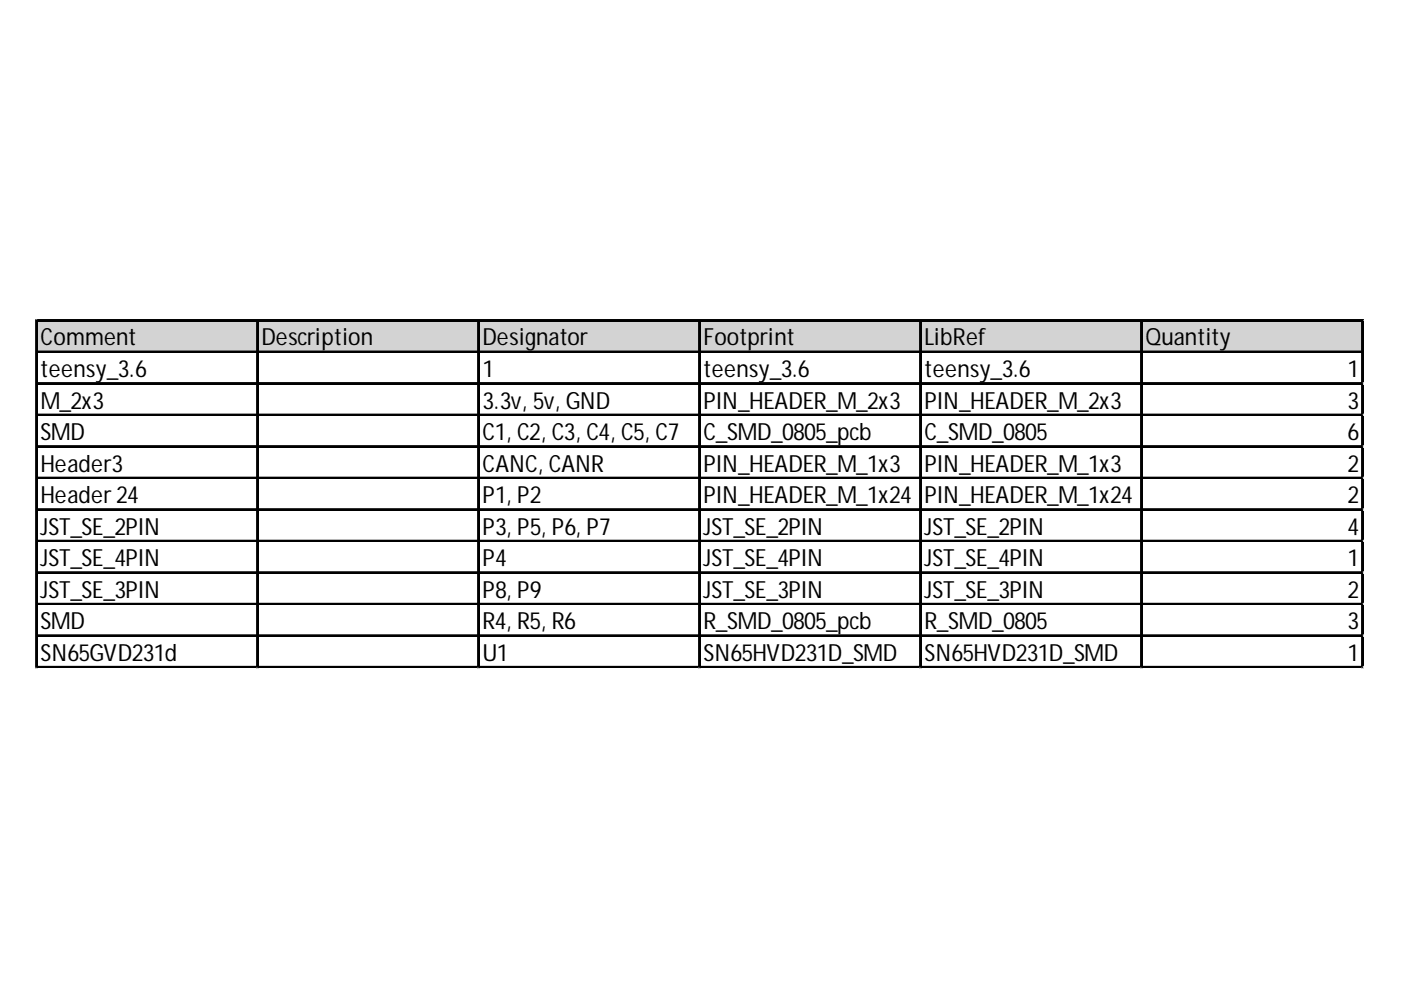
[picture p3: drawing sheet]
<svg xmlns="http://www.w3.org/2000/svg" width="297mm" height="210mm" viewBox="0 0 297 210" stroke-linecap="round" stroke-linejoin="round" font-family="sans-serif">
<defs><g id="words">
<g font-size="5">
<text x="8.6" y="73.2">Comment</text>
<text x="55.5" y="73.2">Description</text>
<text x="102.3" y="73.2">Designator</text>
<text x="149.2" y="73.2">Footprint</text>
<text x="196" y="73.2">LibRef</text>
<text x="242.9" y="73.2">Quantity</text>
<text x="8.6" y="79.9">teensy_3.6</text>
<text x="102.3" y="79.9">1</text>
<text x="149.2" y="79.9">teensy_3.6</text>
<text x="196" y="79.9">teensy_3.6</text>
<text x="285.7" y="79.9">1</text>
<text x="8.6" y="86.6">M_2x3</text>
<text x="102.3" y="86.6">3.3v, 5v, GND</text>
<text x="149.2" y="86.6">PIN_HEADER_M_2x3</text>
<text x="196" y="86.6">PIN_HEADER_M_2x3</text>
<text x="285.7" y="86.6">3</text>
<text x="8.6" y="93.3">SMD</text>
<text x="102.3" y="93.3">C1, C2, C3, C4, C5, C7</text>
<text x="149.2" y="93.3">C_SMD_0805_pcb</text>
<text x="196" y="93.3">C_SMD_0805</text>
<text x="285.7" y="93.3">6</text>
<text x="8.6" y="100">Header3</text>
<text x="102.3" y="100">CANC, CANR</text>
<text x="149.2" y="100">PIN_HEADER_M_1x3</text>
<text x="196" y="100">PIN_HEADER_M_1x3</text>
<text x="285.7" y="100">2</text>
<text x="8.6" y="106.7">Header 24</text>
<text x="102.3" y="106.7">P1, P2</text>
<text x="149.2" y="106.7">PIN_HEADER_M_1x24</text>
<text x="196" y="106.7">PIN_HEADER_M_1x24</text>
<text x="285.7" y="106.7">2</text>
<text x="8.6" y="113.4">JST_SE_2PIN</text>
<text x="102.3" y="113.4">P3, P5, P6, P7</text>
<text x="149.2" y="113.4">JST_SE_2PIN</text>
<text x="196" y="113.4">JST_SE_2PIN</text>
<text x="285.7" y="113.4">4</text>
<text x="8.6" y="120">JST_SE_4PIN</text>
<text x="102.3" y="120">P4</text>
<text x="149.2" y="120">JST_SE_4PIN</text>
<text x="196" y="120">JST_SE_4PIN</text>
<text x="285.7" y="120">1</text>
<text x="8.6" y="126.7">JST_SE_3PIN</text>
<text x="102.3" y="126.7">P8, P9</text>
<text x="149.2" y="126.7">JST_SE_3PIN</text>
<text x="196" y="126.7">JST_SE_3PIN</text>
<text x="285.7" y="126.7">2</text>
<text x="8.6" y="133.4">SMD</text>
<text x="102.3" y="133.4">R4, R5, R6</text>
<text x="149.2" y="133.4">R_SMD_0805_pcb</text>
<text x="196" y="133.4">R_SMD_0805</text>
<text x="285.7" y="133.4">3</text>
<text x="8.6" y="140.1">SN65GVD231d</text>
<text x="102.3" y="140.1">U1</text>
<text x="149.2" y="140.1">SN65HVD231D_SMD</text>
<text x="196" y="140.1">SN65HVD231D_SMD</text>
<text x="285.7" y="140.1">1</text>
</g>
</g></defs>
<path d="M7.9 68.1h281.2v6.7h-281.2z" fill="#d3d3d3"/>
<g fill="none" stroke="#000" stroke-width=".34">
<path d="M7.6 67.8v73.9M7.9 67.8h281.2M7.9 74.5h281.2M54.5 68.1v73.6M101.3 68.1v73.6M148.2 68.1v73.6M195 68.1v73.6M241.9 68.1v73.6M288.7 68.1v73.6M7.9 81.2h281.2M7.9 87.9h281.2M7.9 94.5h281.2"/>
<path d="M7.9 101.2h281.2M7.9 107.9h281.2M7.9 114.6h281.2M7.9 121.3h281.2M7.9 128h281.2M7.9 134.7h281.2M7.9 141.3h281.2"/>
</g>
<g fill="none" stroke="#000" stroke-width=".33">
<path d="M7.8 67.8v73.9M7.9 68h281.2M7.9 74.7h281.2M54.6 68.1v73.6M101.5 68.1v73.6M148.3 68.1v73.6M195.2 68.1v73.6M242.1 68.1v73.6M288.9 68.1v73.6M7.9 81.3h281.2M7.9 88h281.2M7.9 94.7h281.2"/>
<path d="M7.9 101.4h281.2M7.9 108.1h281.2M7.9 114.8h281.2M7.9 121.5h281.2M7.9 128.1h281.2M7.9 134.8h281.2M7.9 141.5h281.2"/>
</g>
<path d="M7.6 141.7h.1" fill="none" stroke="#d4d4d4" stroke-width=".34"/>
<path d="M7.6 141.7h.3z" fill="#d4d4d4"/>
<path d="M54.5 141.7h.1" fill="none" stroke="#d4d4d4" stroke-width=".34"/>
<path d="M54.5 141.7h.3z" fill="#d4d4d4"/>
<path d="M101.3 141.7h.1" fill="none" stroke="#d4d4d4" stroke-width=".34"/>
<path d="M101.3 141.7h.4z" fill="#d4d4d4"/>
<path d="M148.2 141.7h.1" fill="none" stroke="#d4d4d4" stroke-width=".34"/>
<path d="M148.2 141.7h.3z" fill="#d4d4d4"/>
<path d="M195 141.7h.1" fill="none" stroke="#d4d4d4" stroke-width=".34"/>
<path d="M195 141.7h.4z" fill="#d4d4d4"/>
<path d="M241.9 141.7h.1" fill="none" stroke="#d4d4d4" stroke-width=".34"/>
<path d="M241.9 141.7h.3z" fill="#d4d4d4"/>
<path d="M288.7 141.7h.1" fill="none" stroke="#d4d4d4" stroke-width=".34"/>
<path d="M288.7 141.7h.4z" fill="#d4d4d4"/>
<path d="M289.1 81.2h.1" fill="none" stroke="#d4d4d4" stroke-width=".34"/>
<path d="M289.1 81.2v.3z" fill="#d4d4d4"/>
<path d="M289.1 87.9h.1" fill="none" stroke="#d4d4d4" stroke-width=".34"/>
<path d="M289.1 87.9v.3z" fill="#d4d4d4"/>
<path d="M289.1 94.5h.1" fill="none" stroke="#d4d4d4" stroke-width=".34"/>
<path d="M289.1 94.5v.4z" fill="#d4d4d4"/>
<path d="M289.1 101.2h.1" fill="none" stroke="#d4d4d4" stroke-width=".34"/>
<path d="M289.1 101.2v.4z" fill="#d4d4d4"/>
<path d="M289.1 107.9h.1" fill="none" stroke="#d4d4d4" stroke-width=".34"/>
<path d="M289.1 107.9v.4z" fill="#d4d4d4"/>
<path d="M289.1 114.6h.1" fill="none" stroke="#d4d4d4" stroke-width=".34"/>
<path d="M289.1 114.6v.3z" fill="#d4d4d4"/>
<path d="M289.1 121.3h.1" fill="none" stroke="#d4d4d4" stroke-width=".34"/>
<path d="M289.1 121.3v.3z" fill="#d4d4d4"/>
<path d="M289.1 128h.1" fill="none" stroke="#d4d4d4" stroke-width=".34"/>
<path d="M289.1 128v.3z" fill="#d4d4d4"/>
<path d="M289.1 134.7h.1" fill="none" stroke="#d4d4d4" stroke-width=".34"/>
<path d="M289.1 134.7v.3z" fill="#d4d4d4"/>
<path d="M289.1 141.3h.1" fill="none" stroke="#d4d4d4" stroke-width=".34"/>
<path d="M289.1 141.3v.4z" fill="#d4d4d4"/>
<use href="#words"/>
</svg>
